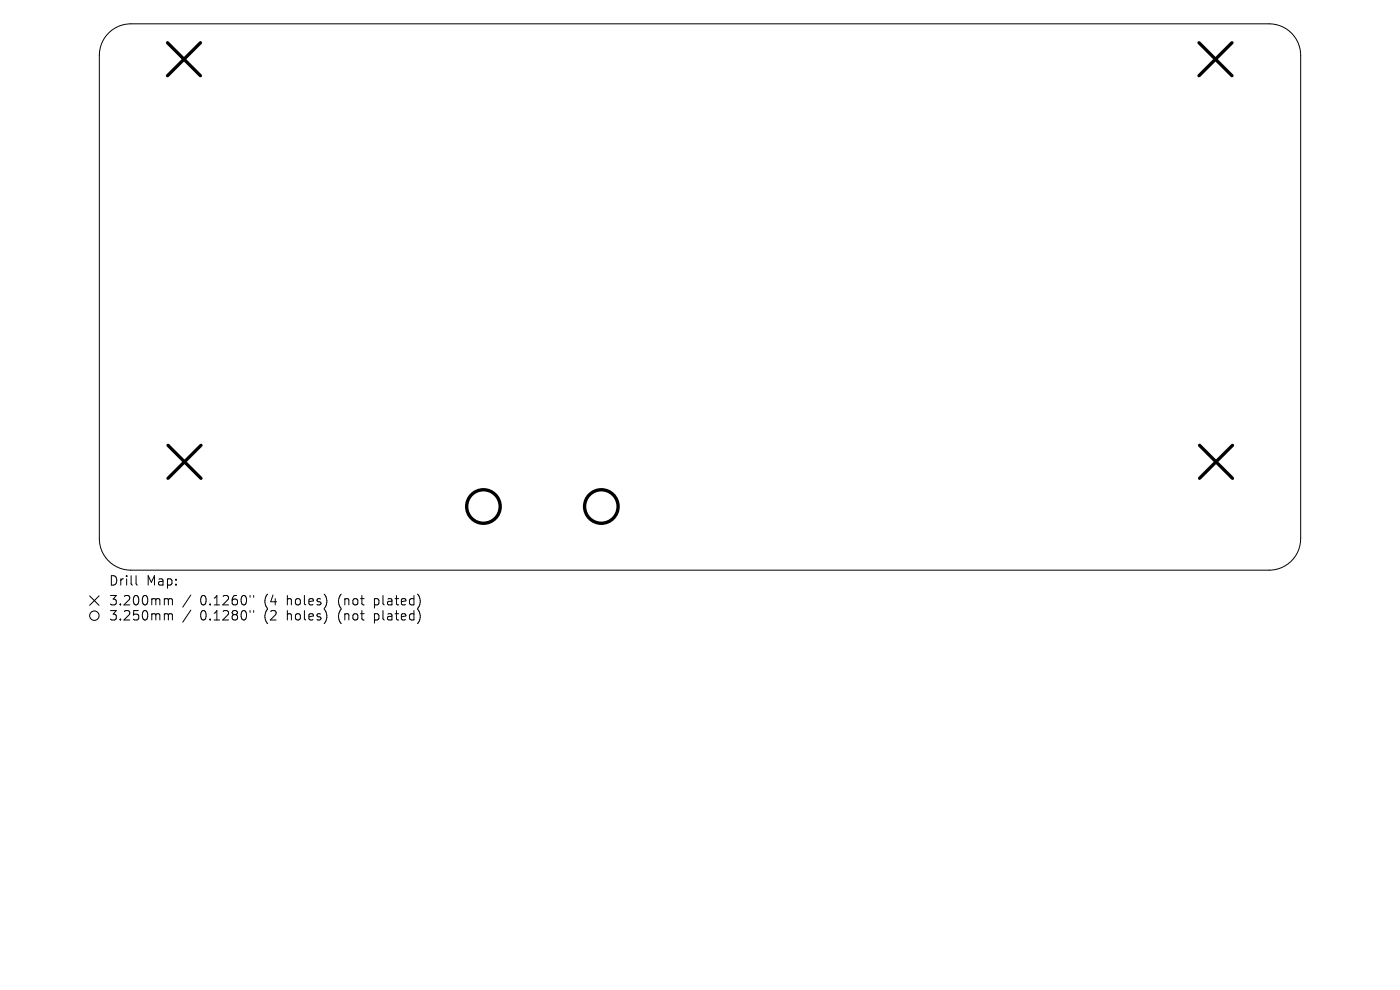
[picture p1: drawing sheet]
<svg xmlns="http://www.w3.org/2000/svg" width="297mm" height="210mm" viewBox="0 0 297 210" stroke-linecap="round" stroke-linejoin="round" font-family="sans-serif">
<defs><g id="words">
<g font-size="2.8">
<text x="23" y="124.5">Drill</text>
<text x="31" y="124.5">Map:</text>
<text x="23" y="128.7">3.200mm</text>
<text x="23" y="131.9">3.250mm</text>
<text x="42.5" y="128.7">0.1260&quot;</text>
<text x="42.5" y="131.9">0.1280&quot;</text>
<text x="56.2" y="128.7">(4</text>
<text x="56.2" y="131.9">(2</text>
<text x="61.2" y="128.7">holes)</text>
<text x="61.2" y="131.9">holes)</text>
<text x="72.2" y="128.7">(not</text>
<text x="72.2" y="131.9">(not</text>
<text x="80" y="128.7">plated)</text>
<text x="80" y="131.9">plated)</text>
</g>
</g></defs>
<g fill="none" stroke="#000" stroke-width=".21">
<path d="M23.2 6.9a6.7 6.7 0 0 1 4.5-1.8h241.6a6.7 6.7 0 0 1 6.6 6.6v102.6a6.7 6.7 0 0 1-6.6 6.6h-241.6a6.7 6.7 0 0 1-6.6-6.6v-102.6a6.7 6.7 0 0 1 2.1-4.8zM28.9 122.1v1.7l.2 .3M35.1 127l.5 .1 .1 .2M35.1 130.2h.3l.3 .3M35.7 127.3l.3-.3 .5 .1 .1 1.2M35.7 127.3v1M35.7 130.5v1M35.7 130.5l.3-.3 .5 .1 .1 1.2M40.5 126.2l-1.7 2.6M40.5 129.4l-1.7 2.6M53.1 126.3v.4M53.1 129.5v.4"/>
<path d="M53.8 126.3v.4M53.8 129.5v.4"/>
</g>
<path d="M35.5 9.1l7 7M42.5 9.1l-7 7M254.4 9.1l7 7M261.4 9.1l-7 7M35.6 94.5l7 7M42.6 94.5l-7 7M254.5 94.5l7 7M261.5 94.5l-7 7" fill="none" stroke="#000" stroke-width=".7"/>
<g fill="none" stroke="#000" stroke-width=".71">
<circle cx="102.6" cy="107.4" r="3.6"/>
<circle cx="127.6" cy="107.4" r="3.6"/>
</g>
<g fill="none" stroke="#000" stroke-width=".22">
<path d="M19 126.4l2 2M21 126.4l-2 2"/>
<circle cx="20" cy="130.6" r="1"/>
</g>
<use href="#words"/>
</svg>
